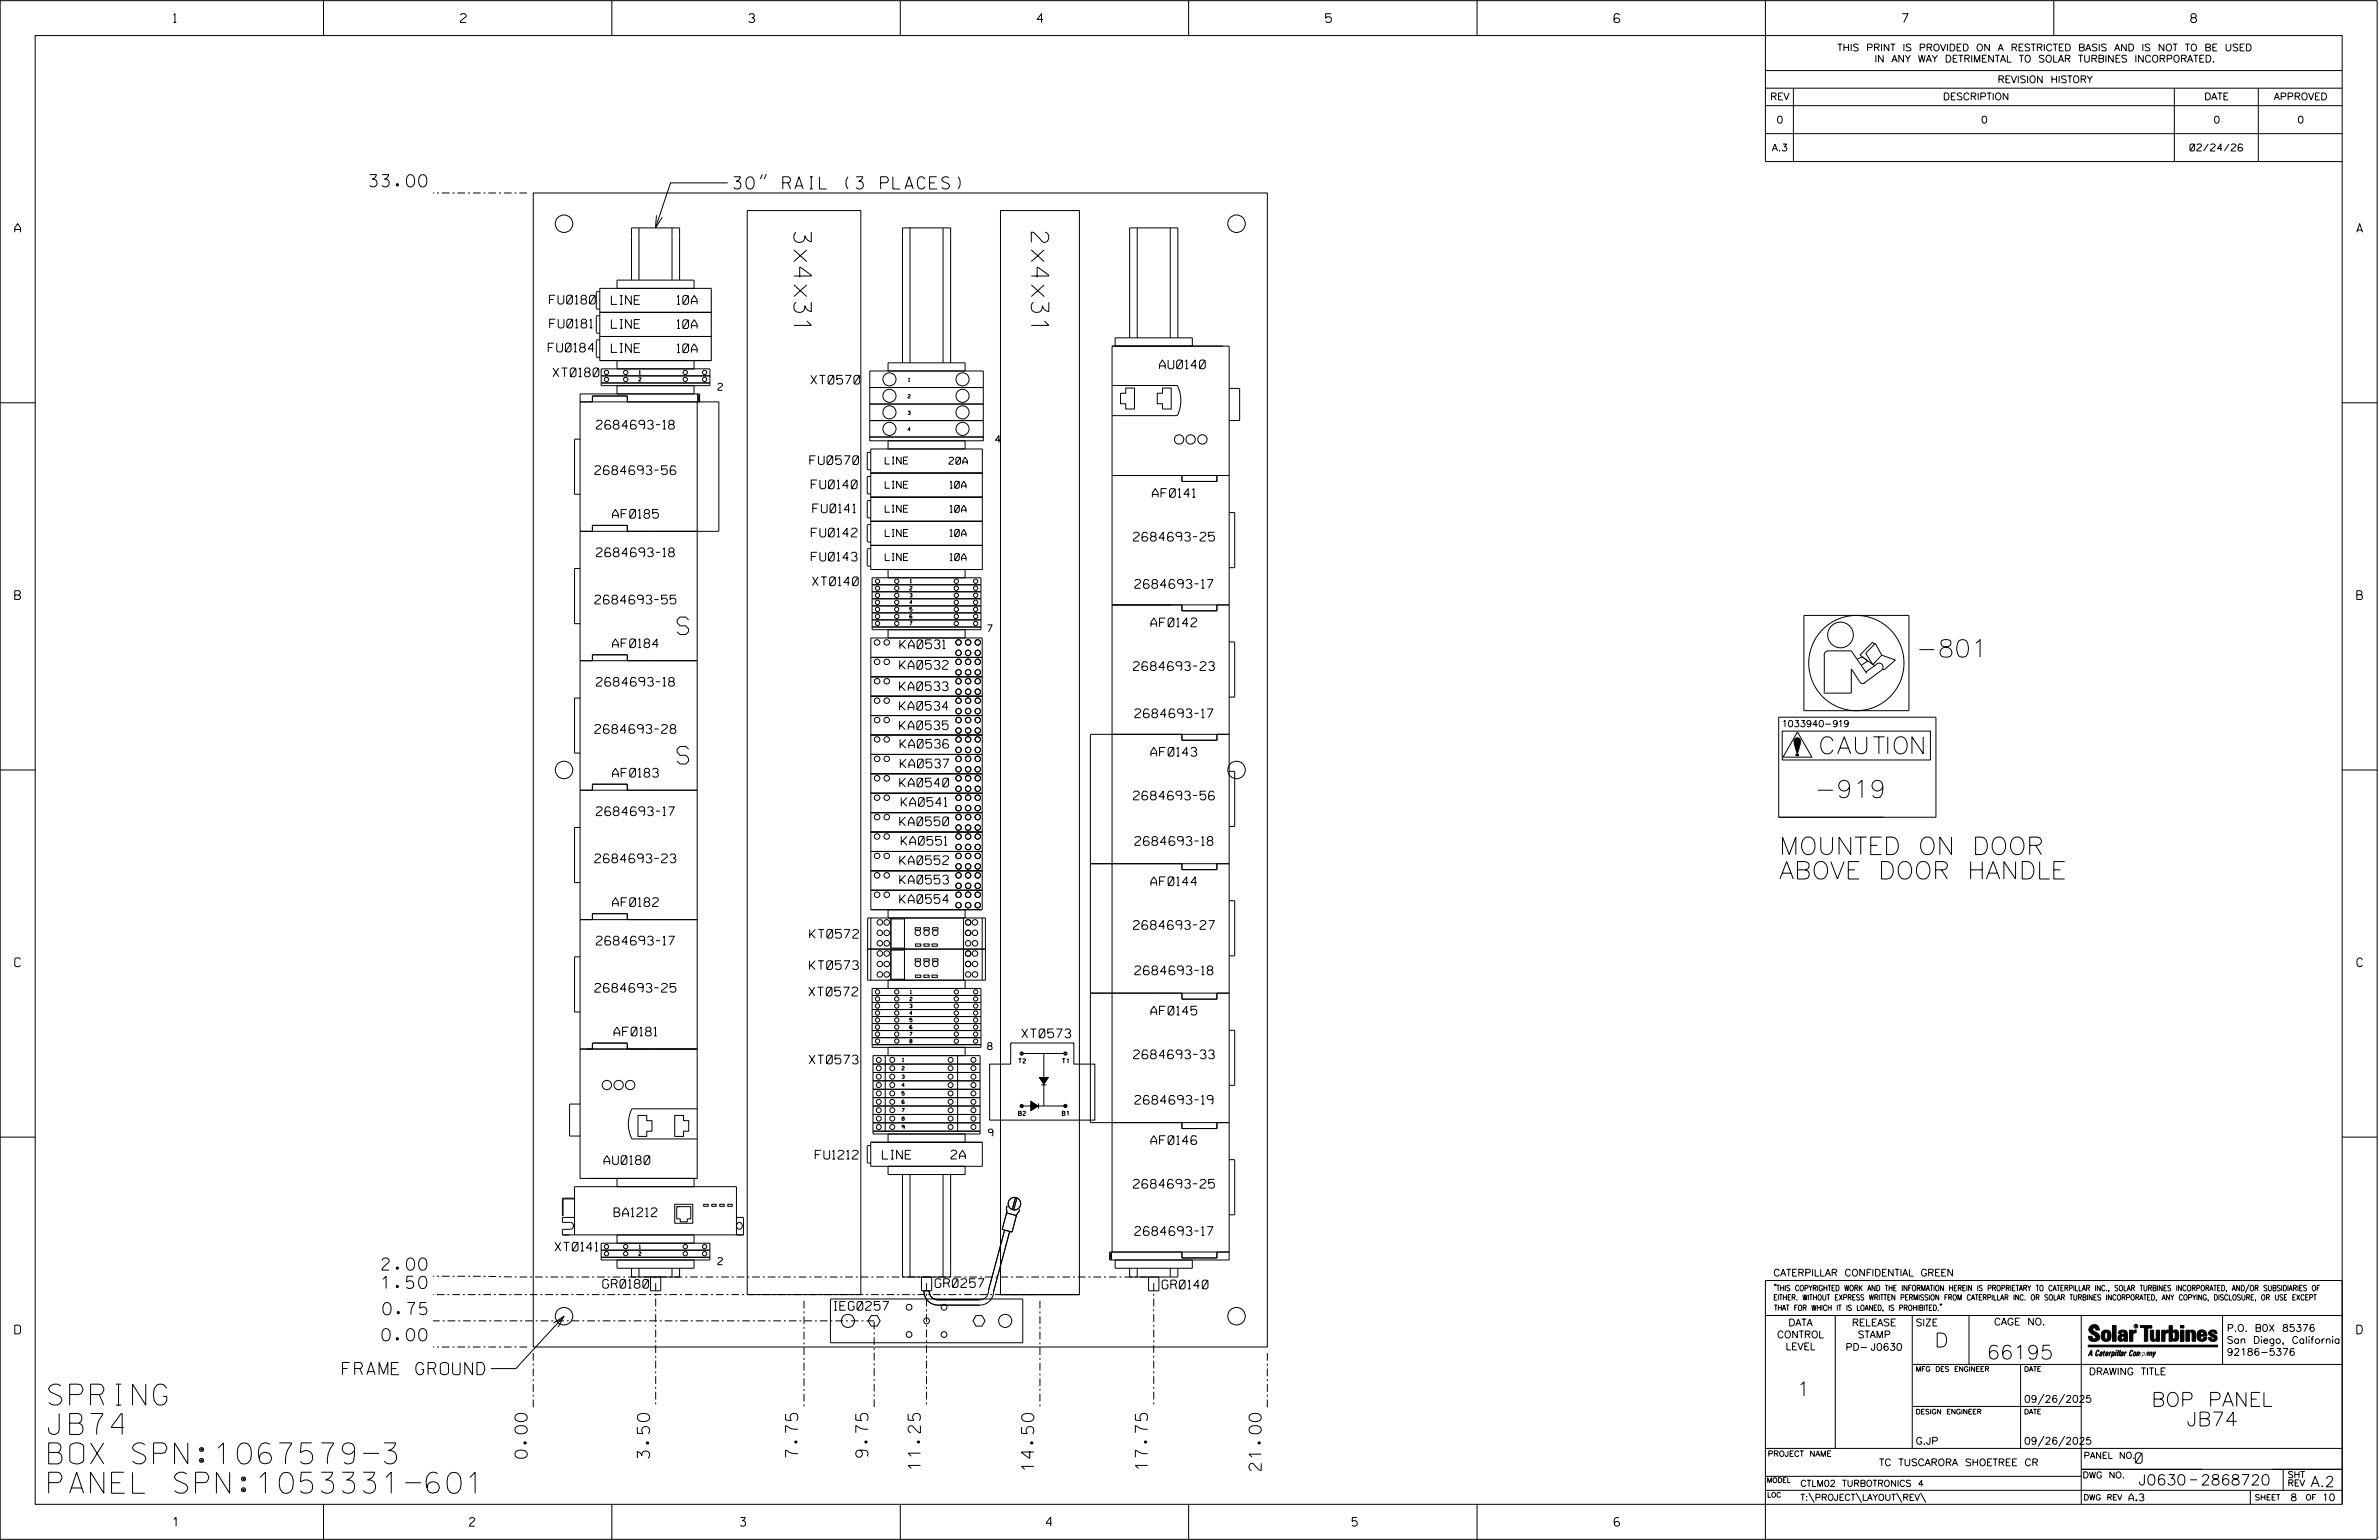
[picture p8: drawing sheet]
<svg xmlns="http://www.w3.org/2000/svg" width="864mm" height="559mm" viewBox="0 0 864 559" stroke-linecap="round" stroke-linejoin="round" font-family="sans-serif">
<defs><g id="words">
<g font-size="7.6">
<text x="17.7" y="509.9">SPRING</text>
<text x="17.7" y="520.5">JB74</text>
<text x="17.7" y="531.2">BOX SPN:1067579-3</text>
<text x="17.7" y="541.8">PANEL SPN:1053331-601</text>
</g>
<g font-size="6.3">
<text x="288.2" y="84.3" transform="rotate(90 288.2 84.3)">3x4x31</text>
<text x="374.4" y="84.3" transform="rotate(90 374.4 84.3)">2x4x31</text>
<text x="249.9" y="223.9" transform="rotate(-180 249.9 223.9)">S</text>
<text x="695.5" y="238.5">-801</text>
<text x="249.9" y="270.9" transform="rotate(-180 249.9 270.9)">S</text>
<text x="658.7" y="289.5">-919</text>
<text x="645.9" y="310.1">MOUNTED ON DOOR</text>
<text x="645.9" y="319">ABOVE DOOR HANDLE</text>
</g>
<text font-size="6.1" x="661" y="273.5">CAUTION</text>
<g font-size="5.1">
<text x="702.3" y="488.8">D</text>
<text x="721.2" y="493.2">66195</text>
<text x="652.2" y="506.5">1</text>
<text x="781" y="510.3">BOP PANEL</text>
<text x="793.8" y="517.4">JB74</text>
</g>
<g font-size="4.4">
<text x="134.2" y="67.8">33.00</text>
<text x="266.4" y="68.6">30&quot; RAIL (3 PLACES)</text>
<text x="138.7" y="460.9">2.00</text>
<text x="138.7" y="467.5">1.50</text>
<text x="139" y="477.1">0.75</text>
<text x="138.7" y="486.5">0.00</text>
<text x="124.3" y="498.8">FRAME GROUND</text>
<text x="191.4" y="529.1" transform="rotate(-90 191.4 529.1)">0.00</text>
<text x="235.8" y="529.1" transform="rotate(-90 235.8 529.1)">3.50</text>
<text x="289.6" y="528.8" transform="rotate(-90 289.6 528.8)">7.75</text>
<text x="315.1" y="528.8" transform="rotate(-90 315.1 528.8)">9.75</text>
<text x="334.1" y="533.2" transform="rotate(-90 334.1 533.2)">11.25</text>
<text x="375.3" y="533.6" transform="rotate(-90 375.3 533.6)">14.50</text>
<text x="416.6" y="533.2" transform="rotate(-90 416.6 533.2)">17.75</text>
<text x="457.8" y="533.6" transform="rotate(-90 457.8 533.6)">21.00</text>
</g>
<g font-size="3.8">
<text x="775.1" y="531">0</text>
<text x="776.3" y="538.9">J0630</text>
<text x="798.8" y="538.9">2868720</text>
<text x="838.8" y="539.5">A.2</text>
</g>
<g font-size="3.2">
<text x="63" y="8.2">1</text>
<text x="167.2" y="8.2">2</text>
<text x="271.8" y="8.2">3</text>
<text x="376.5" y="8.2">4</text>
<text x="481.2" y="8.2">5</text>
<text x="690.6" y="8.2">7</text>
<text x="795.3" y="8.2">8</text>
<text x="5.4" y="84.3">A</text>
<text x="855.5" y="84.3">A</text>
<text x="199.5" y="110.3">FU0180</text>
<text x="221.9" y="110.4">LINE</text>
<text x="245.8" y="110.4">10A</text>
<text x="199.5" y="119">FU0181</text>
<text x="221.9" y="119.1">LINE</text>
<text x="245.8" y="119.2">10A</text>
<text x="199" y="127.7">FU0184</text>
<text x="221.9" y="127.9">LINE</text>
<text x="245.8" y="127.9">10A</text>
<text x="200.7" y="136.7">XT0180</text>
<text x="420.9" y="133.8">AU0140</text>
<text x="294.3" y="139.4">XT0570</text>
<text x="216.5" y="155.7">2684693-18</text>
<text x="215.9" y="172.2">2684693-56</text>
<text x="294" y="168.5">FU0570</text>
<text x="294.5" y="177.3">FU0140</text>
<text x="418.3" y="180.5">AF0141</text>
<text x="222.4" y="188">AF0185</text>
<text x="295.1" y="186.1">FU0141</text>
<text x="294.5" y="194.8">FU0142</text>
<text x="411.4" y="196.3">2684693-25</text>
<text x="216.5" y="202">2684693-18</text>
<text x="294.5" y="203.6">FU0143</text>
<text x="294.9" y="212.5">XT0140</text>
<text x="412" y="213.5">2684693-17</text>
<text x="5.4" y="217.5">B</text>
<text x="215.9" y="219.1">2684693-55</text>
<text x="855.6" y="217.5">B</text>
<text x="417.8" y="227.4">AF0142</text>
<text x="222.4" y="235">AF0184</text>
<text x="326.7" y="235.4">KA0531</text>
<text x="326.6" y="242.9">KA0532</text>
<text x="411.4" y="243.3">2684693-23</text>
<text x="216.5" y="249">2684693-18</text>
<text x="326.6" y="250.6">KA0533</text>
<text x="326.6" y="257.7">KA0534</text>
<text x="412" y="260.4">2684693-17</text>
<text x="215.9" y="266.1">2684693-28</text>
<text x="326.6" y="264.8">KA0535</text>
<text x="326.7" y="271.5">KA0536</text>
<text x="417.8" y="274.4">AF0143</text>
<text x="222.4" y="282">AF0183</text>
<text x="326.8" y="278.6">KA0537</text>
<text x="326.6" y="285.5">KA0540</text>
<text x="327.2" y="292.6">KA0541</text>
<text x="411.4" y="290.2">2684693-56</text>
<text x="216.5" y="295.9">2684693-17</text>
<text x="326.6" y="299.6">KA0550</text>
<text x="327.2" y="306.7">KA0551</text>
<text x="412" y="306.7">2684693-18</text>
<text x="215.9" y="313.1">2684693-23</text>
<text x="326.6" y="313.7">KA0552</text>
<text x="326.6" y="320.8">KA0553</text>
<text x="417.8" y="321.3">AF0144</text>
<text x="222.4" y="328.9">AF0182</text>
<text x="326.6" y="327.8">KA0554</text>
<text x="293.9" y="340.4">KT0572</text>
<text x="411.4" y="337.2">2684693-27</text>
<text x="216.5" y="342.9">2684693-17</text>
<text x="5.4" y="350.8">C</text>
<text x="293.9" y="351.8">KT0573</text>
<text x="412" y="353.7">2684693-18</text>
<text x="855.6" y="350.8">C</text>
<text x="215.9" y="360">2684693-25</text>
<text x="293.7" y="361.4">XT0572</text>
<text x="417.8" y="368.3">AF0145</text>
<text x="222.9" y="375.9">AF0181</text>
<text x="371" y="376.6">XT0573</text>
<text x="293.8" y="386">XT0573</text>
<text x="411.5" y="384.2">2684693-33</text>
<text x="412" y="400.7">2684693-19</text>
<text x="417.8" y="415.3">AF0146</text>
<text x="219.3" y="422.5">AU0180</text>
<text x="296" y="420.6">FU1212</text>
<text x="320.3" y="420.6">LINE</text>
<text x="345.2" y="420.6">2A</text>
<text x="411.4" y="431.1">2684693-25</text>
<text x="222.9" y="441.5">BA1212</text>
<text x="412" y="448.3">2684693-17</text>
<text x="201.5" y="454">XT0141</text>
<text x="218.8" y="467.4">GR0180</text>
<text x="339.5" y="467.2">GR0257</text>
<text x="421.9" y="467.7">GR0140</text>
<text x="302.8" y="475.4">IEG0257</text>
<text x="5.4" y="484">D</text>
<text x="855.6" y="484">D</text>
<text x="62.8" y="553.8">1</text>
<text x="170.4" y="553.8">2</text>
<text x="268.8" y="553.8">3</text>
<text x="379.8" y="553.8">4</text>
<text x="490.8" y="553.8">5</text>
<text x="585.9" y="553.8">6</text>
</g>
<g font-size="2.5">
<text x="666.9" y="18.5">THIS PRINT IS PROVIDED ON A RESTRICTED BASIS AND IS NOT TO BE USED</text>
<text x="680.5" y="22.6">IN ANY WAY DETRIMENTAL TO SOLAR TURBINES INCORPORATED.</text>
<text x="725.1" y="30">REVISION HISTORY</text>
<text x="642.6" y="36.3">REV</text>
<text x="705.3" y="36.3">DESCRIPTION</text>
<text x="800.2" y="36.3">DATE</text>
<text x="825.4" y="36.3">APPROVED</text>
<text x="644.9" y="44.7">0</text>
<text x="719.1" y="44.7">0</text>
<text x="803.5" y="44.7">0</text>
<text x="834" y="44.7">0</text>
<text x="643.2" y="54.8">A.3</text>
<text x="795" y="54.8">02/24/26</text>
<text x="260.6" y="141.6">2</text>
<text x="361.4" y="160.6">4</text>
<text x="321.3" y="168.4">LINE</text>
<text x="344.5" y="168.4">20A</text>
<text x="321.3" y="177.2">LINE</text>
<text x="344.9" y="177.2">10A</text>
<text x="321.3" y="185.9">LINE</text>
<text x="344.9" y="185.9">10A</text>
<text x="321.3" y="194.7">LINE</text>
<text x="344.9" y="194.7">10A</text>
<text x="321.3" y="203.4">LINE</text>
<text x="344.9" y="203.4">10A</text>
<text x="358.5" y="229.3">7</text>
<text x="358.5" y="380.8">8</text>
<text x="358.8" y="412.2">9</text>
<text x="260.6" y="458.9">2</text>
<text x="643.8" y="463">CATERPILLAR CONFIDENTIAL GREEN</text>
<text x="645.1" y="485.5">CONTROL</text>
<text x="649.2" y="481.1">DATA</text>
<text x="672.3" y="481.1">RELEASE</text>
<text x="674.4" y="485.5">STAMP</text>
<text x="695.4" y="481.1">SIZE</text>
<text x="723.8" y="480.8">CAGE NO.</text>
<text x="808.4" y="483.1">P.O. B0X 85376</text>
<text x="648.2" y="489.8">LEVEL</text>
<text x="669.9" y="490">PD- J0630</text>
<text x="808.4" y="487.5">San Diego, California</text>
<text x="808.4" y="491.8">92186-5376</text>
<text x="758.3" y="498.9">DRAWING TITLE</text>
<text x="734.8" y="508.9">09/26/2025</text>
<text x="695.4" y="524.1">G.JP</text>
<text x="734.8" y="524.1">09/26/2025</text>
<text x="682.1" y="531.9">TC TUSCARORA SHOETREE CR</text>
<text x="772.8" y="544.6">A.3</text>
<text x="831.4" y="544.6">8</text>
<text x="842.9" y="544.6">10</text>
</g>
<g font-size="2.3">
<text x="647.4" y="263.7">1033940-919</text>
<text x="756.4" y="529.2">PANEL NO.</text>
<text x="653.5" y="539.4">CTLM02 TURBOTRONICS 4</text>
<text x="756" y="536.3">DWG NO.</text>
<text x="830.4" y="539.3">REV</text>
<text x="830.4" y="536.2">SHT</text>
<text x="653.5" y="544.5">T:\PROJECT\LAYOUT\REV\</text>
</g>
<g font-size="2">
<text x="643.8" y="468.4">&quot;THIS COPYRIGHTED WORK AND THE INFORMATION HEREIN IS PROPRIETARY TO CATERPILLAR INC., SOLAR TURBINES INCORPORATED, AND/OR SUBSIDIARIES OF</text>
<text x="643.8" y="471.8">EITHER. WITHOUT EXPRESS WRITTEN PERMISSION FROM CATERPILLAR INC. OR SOLAR TURBINES INCORPORATED, ANY COPYING, DISCLOSURE, OR USE EXCEPT</text>
<text x="644" y="475.6">THAT FOR WHICH IT IS LOANED, IS PROHIBITED.&quot;</text>
<text x="641.7" y="528.5">PROJECT NAME</text>
<text x="756.3" y="544.3">DWG REV</text>
<text x="818.5" y="544.3">SHEET</text>
<text x="836.9" y="544.3">OF</text>
</g>
<g font-size="1.8">
<text x="695.4" y="497.6">MFG DES ENGINEER</text>
<text x="734.8" y="497.6">DATE</text>
<text x="695.4" y="513.1">DESIGN ENGINEER</text>
<text x="734.8" y="513.1">DATE</text>
<text x="641.3" y="538">MODEL</text>
<text x="641.5" y="543.3">LOC</text>
</g>
<g font-size="1.6">
<text x="369.8" y="385.8">T2</text>
<text x="385.6" y="385.8">T1</text>
<text x="369.8" y="404.8">B2</text>
<text x="385.6" y="404.8">B1</text>
</g>
<g font-size="1.3">
<text x="232.1" y="135.8">1</text>
<text x="231.9" y="138.3">2</text>
<text x="329.8" y="138.4">1</text>
<text x="329.6" y="144.4">2</text>
<text x="329.6" y="150.4">3</text>
<text x="329.6" y="156.4">4</text>
<text x="330.3" y="214.1">2</text>
<text x="330.5" y="211.5">1</text>
<text x="330.3" y="216.6">3</text>
<text x="330.3" y="221.7">5</text>
<text x="330.3" y="219.2">4</text>
<text x="330.3" y="224.3">6</text>
<text x="330.3" y="226.8">7</text>
<text x="330.3" y="365.7">3</text>
<text x="330.3" y="363.1">2</text>
<text x="330.5" y="360.6">1</text>
<text x="330.3" y="368.2">4</text>
<text x="330.3" y="370.8">5</text>
<text x="330.3" y="378.4">8</text>
<text x="327.4" y="388.3">2</text>
<text x="327.6" y="385.2">1</text>
<text x="327.4" y="394.4">4</text>
<text x="327.4" y="391.3">3</text>
<text x="327.4" y="400.4">6</text>
<text x="327.4" y="397.4">5</text>
<text x="327.4" y="406.5">8</text>
<text x="327.4" y="409.6">9</text>
<text x="231.9" y="455.5">2</text>
<text x="232.1" y="453">1</text>
</g>
<text font-size=".9" x="775.1" y="481.7">R</text>
</g></defs>
<g fill="none" stroke="#000" stroke-width=".36">
<path d="M.1 .2h862.8v558.4h-862.8zM12.8 12.9h837.4v533h-837.4zM117.4 .2v12.7M222.1 .2v12.7M326.8 .2v12.7M431.5 .2v12.7M536.2 .2v12.7M587.9 5.5l-.5-.5h-1l-.5 1v1.7l.5 .4h1l.6-.4v-.6l-.6-.5h-1l-.5 .5M640.9 .2v58.4h209.3M745.6 .2v12.7M640.9 25.6h209.3M640.9 32h209.3"/>
<path d="M640.9 38.3h209.3M651 32v26.6M789.3 32v26.6M819.8 32v26.6M640.9 48.5h209.3M193.6 70h266.5v418.8h-266.5zM238.3 78.1l-.4 4.6 2.5-3.9M264.2 66.4h-20.8l-5.5 16.3M271.3 76.4h41.2v393.4h-41.2zM276.8 63.2l-.8 1.8M278.1 63.2l-.7 1.8M363.2 76.4h28.6v393.4h-28.6z"/>
<path d="M232 82.7v18.9M243.9 82.7v18.9M330.3 82.7v49M342.3 82.7v49M412.8 82.7v39.9M424.8 82.7v39.9M217.7 105.8h-1l-.2 .3v5.8l.2 .2h1M217.7 114.6h-1l-.2 .2v5.8l.2 .3h1M217.7 104.6h40.5v26.2h-40.5zM217.7 113.3h40.5M229.2 101.6v-18.9h17.5v18.9M252 104.6v-3h-28v3"/>
<path d="M217.7 123.3h-1l-.2 .3v5.8l.2 .2h1M217.7 122.1h40.5M218.2 133.8h39.5v6.1h-39.5v-3.5h39.5M218.2 139h39.5M224 130.8v3M224 139.9v3M252 130.8v3M252 139.9v3M315.7 134.6h41.2v24h-41.2zM327.6 131.7v-49h17.5v49M350.3 134.6v-2.9h-27.9v2.9M403.7 139.9h23.7a12.4 12.4 0 0 1 0 10.9h-23.7"/>
<path d="M410.1 122.6v-39.9h17.5v39.9M432.8 125.6v-3h-28v3M.1 146.2h12.7M210.6 145.8h50.3v47h-50.3M210.6 159.3h-2v20.1h2M215.1 145.8v-2.1h12.6v2.1M253.3 142.9v2.9l.7-2.9v2.9zM254 142.9h-43.4v284.7h42.5v-281.8M315.7 158.6h41.2v1.3h-41.2zM315.7 140.6h41.2M315.7 146.6h41.2M315.7 152.6h41.2"/>
<path d="M408.7 140.8h3.1v7.6h-3.1v-1.9h-1.9v-3.8h1.9zM422 140.8h3.2v7.6h-3.2v-1.9h-1.9v-3.8h1.9zM446.2 140.9h3.8v11.7h-3.8M850.2 146.2h12.7M316.1 171.7h40.5M316.1 164.1h-1l-.3 .3v5.8l.3 .3h1M316.1 172.9h-1l-.3 .2v5.8l.3 .3h1M316.1 162.9h40.5v43.8h-40.5zM350.3 162.9v-3h-27.9v3M403.7 172.5h42.5M429 172.5v2.2h12.7v-2.2M215.1 192.8v-2.2h12.6v2.2"/>
<path d="M316.1 180.4h40.5M316.1 189.2h40.5M316.1 197.9h40.5M316.1 181.6h-1l-.3 .3v5.8l.3 .2h1M316.1 190.4h-1l-.3 .2v5.8l.3 .3h1M316.1 199.1h-1l-.3 .3v5.8l.3 .2h1M446.2 186h2v20h-2M210.6 206.3h-2v20h2M316.6 209.7h39.5v18.8h-39.5zM316.6 214.7h39.5M316.6 212.2h39.5M316.6 217.3h39.5"/>
<path d="M316.6 219.9h39.5M322.4 206.7v3M350.3 206.7v3M403.7 219.5h42.5M429 219.5v2.2h12.7v-2.2M210.6 239.7h42.5M215.1 239.7v-2.1h12.6v2.1M316.1 231.5h40.5v98.6h-40.5zM316.1 238.5h40.5M316.6 227.5h39.5M316.6 222.4h39.5M316.6 224.9h39.5"/>
<path d="M322.4 228.5v3M350.3 228.5v3M446.2 232.9h2v20h-2M654.8 223.3h38.2v34.6h-38.2zM663.7 236.2h8.3l5.7 8.1M663.8 236.2a1.49 1.49 0 0 0-1.6 1.8v13.2M676 238.4l-1.7 .7M678 239.9l-2.3 1.4M680.5 233.8l-.7-.8-4.6 4.7 4.7 3.5M683.1 237.7l-3.2 3.5M683.1 237.7l5 1.8-4.1 3.5-.6-.2M683.1 237.7l-2.3-4.2-3.5 3.5 2.6 4.2"/>
<path d="M210.6 253.3h-2v20h2M316.1 245.6h40.5M316.1 252.6h40.5M316.1 259.6h40.5M676.9 247.7a1.12 1.12 0 0 1-1.8-.4l-3.1-4.6v8.8h-10.1M679.9 241.2l.8 .3M683 243.2a1.45 1.45 0 0 0 .1-2.2 1.45 1.45 0 0 0-2.2 .3l-3.6 2.5M683 243.2l-6.3 4.7M.1 279.4h12.7M316.1 266.7h40.5M316.1 273.8h40.5M429 266.5v2.1h12.7v-2.1"/>
<path d="M446.2 266.5h-50.4v140.9h50.4M446.2 279.9h2v20h-2M645.7 260.2h57.1v36.3h-57.1zM647 265.3h53.8v10.5h-53.8zM651.3 269.6l1 3.6h.3l1-3.6M652 273.8v.1M652.1 273.7l.1 .1M652.1 273.8l.1 .2M652.1 274l.2 .1M652.2 274.2l.5-.5-.4 .5M652.2 273.7l.1 .2M652.3 273.9l.1 .1"/>
<path d="M652.3 273.7l-.3 .2 .3 .3M652.3 274l.2 .2M652.4 273.8l.1 .1M652.4 274.2h.1M652.4 273.9l.2 .2M652.5 273.7l-.5 .3M652.5 265.6l5.3 9.1h-10.6zM652.6 273.6h.1M652.6 273.6l-.6 .5M652.6 274l.1 .1M652.6 274.1l.1 .1M652.6 273.6l-.5 .6"/>
<path d="M652.6 273.7l.3 .3M652.7 274l-.2-.4-.5 .5M652.7 273.7h.1M652.7 274l.1 .1M652.8 273.8l-.4 .4M652.9 273.9l-.3 .3-.1-.1M652.9 274l-.4 .2M653.4 269.2l-1.7 1.1M850.2 279.4h12.7M210.6 286.7h42.5M215.1 286.7v-2.1h12.6v2.1M316.1 280.8h40.5"/>
<path d="M316.1 287.8h40.5M316.1 294.9h40.5M210.6 300.2h-2v20.1h2M316.1 301.9h40.5M316.1 309h40.5M316.1 316h40.5M395.8 313.4h50.4M429 313.4v2.2h12.7v-2.2M210.6 333.7h42.5M215.1 333.7v-2.2h12.6v2.2M315 333.1h42.7v22.6h-42.7zM316.1 333.1v22.6"/>
<path d="M316.1 323h40.5M322.4 330.1v3M323.4 333.1v22.6M328.3 333.1v22.6M328.4 333.1v.3h-5v10.6h5v.7h-5v10.6h5v.4M332.2 336.6h2v.9h-2zM335.4 336.6h1.9v.9h-1.9zM338.5 336.6h2v.9h-2zM349.7 333.1v22.6M350.3 330.1v3M356.6 333.1v22.6M446.2 326.8h2v20.1h-2"/>
<path d="M210.6 347.2h-2v20h2M315 344.4h42.7M316.6 358.7h39.5v21.3h-39.5zM322.4 355.7v3M332.2 347.9h2v.9h-2zM332.3 342.5h2v.9h-2zM332.3 353.8h2v.8h-2zM335.4 342.5h1.9v.9h-1.9zM335.4 353.8h1.9v.8h-1.9zM335.4 347.9h1.9v.9h-1.9zM338.3 342.5h2v.9h-2zM338.3 353.8h2v.8h-2z"/>
<path d="M338.5 347.9h2v.9h-2zM350.3 355.7v3M316.6 379.1h39.5M316.6 376.5h39.5M316.6 373.9h39.5M316.6 371.4h39.5M316.6 366.3h39.5M316.6 363.7h39.5M316.6 361.2h39.5M316.6 368.9h39.5M330.3 374.6h.8l-.7 1.2M331 372.3l-.6-.3-.1 .5v.6l.6 .2 .2-.2-.2-.4-.6 .2"/>
<path d="M366.9 378.5h22.9v7.6h7.6v20.3h-38.2v-20.3h7.7zM395.8 360.4h50.4M429 360.4v2.1h12.7v-2.1M446.2 373.8h2v20h-2M210.6 380.6h42.5M215.1 380.6v-2.1h12.6v2.1M316.9 383h38.9v28.5h-38.9zM316.9 398.3h38.9M316.9 392.2h38.9M316.9 395.3h38.9M316.9 386.1h38.9M316.9 389.1h38.9"/>
<path d="M321.3 383v27.5M322.4 380v3M347.6 383v27.5M350.3 380v3M371.3 382.3h15.1M378 393.7h1.9M378.9 382.3v19M.1 412.6h12.7M210.6 400.6h-3.8v11.6h3.8M231.6 404.7h3.2v1.9h1.9v3.9h-1.9v1.9h-3.2zM244.9 404.7h3.2v1.9h1.9v3.9h-1.9v1.9h-3.2zM253.1 402.3h-23.7a12.4 12.4 0 0 0 0 11h23.7"/>
<path d="M316.1 415.7h-1l-.3 .2v5.8l.3 .3h1M316.1 414.5h40.5v8.7h-40.5zM316.9 410.5h38.9M316.9 407.4h38.9M316.9 404.4h38.9M316.9 401.3h38.9M322.4 411.5v3M327.4 402.2h.9l-.7 1.3M350.3 411.5v3M371.3 401.3h15.1M377 400.4v1.9M429 407.4v2.1h12.7v-2.1"/>
<path d="M850.2 412.6h12.7M208.6 434.8h-4.4v6.3h.2v-6.1h4.2M224 427.6v3M244.9 437h6.6v6.9h-6.6zM245.7 437.8h5.1v4.5h-1.3v1.1h-2.6v-1.1h-1.2v-4.5h1.3M252 427.6v3M255.4 437h1.7v.7h-1.7zM258.4 437h1.6v.7h-1.6zM261.3 437h1.6v.7h-1.6zM264.2 437h1.6v.7h-1.6zM322.4 423.2v3h27.9v-3M327.6 426.2v37.2h17.5v-37.2"/>
<path d="M330.3 426.2v37.2M342.3 426.2v37.2M365.6 437.5l-.3 1.1v1.8M368.6 434.5l-1.1 4.4M369.1 434.7l-1.1 4.3M370.1 438.7l-.2 1.1-.6 .5-.4 1M446.2 420.8h2v20h-2M208.6 441.7h-4.4v1.8h2.9a1.27 1.27 0 0 1 1.1 1.3 1.27 1.27 0 0 1-1.1 1.3h-2.9v2h65.7v-6.4h-2.6M208.6 448.1v-17.5h58.7v17.5M218.2 451.1h39.5v6.1h-39.5v-3.6h39.5M218.2 456.2h39.5M224 457.2v3h28v-3"/>
<path d="M224 448.1v3M252 448.1v3M267.8 443.8a1.14 1.14 0 0 1 1.7 1 1.14 1.14 0 0 1-1.7 1l-.4-1zM364.7 446.3l-5.8 21.7a3.3 3.3 0 0 1-3.3 3.7h-15.1a3.1 3.1 0 0 1-3.2-3.3M365.4 440.1l3.6 1-1.6 6-3.6-1zM366.5 446.8l-5.8 21.7a5.1 5.1 0 0 1-5.1 5.1h-15.1a5.1 5.1 0 0 1-5.1-5.2M402.8 454.3v2.9M402.8 454.3h43.4M402.8 454.3l.7 2.9v-2.9l-.7 2.9M403.7 454.3v-328.7h42.5v331.6h-43.4M404.8 457.2v3h28v-3M429 454.3v2.2h12.7v-2.2"/>
<path d="M204.8 477.6l-17.5 19h-9.1M229.2 460.2v3.2h17.5v-3.2M232 460.2v3.2M236.1 463.4v5h3.8v-5M243.9 460.2v3.2M301.4 471.3h69.9v15.9h-69.9zM316.2 477.4h2.2l1.1 1.9-1.1 1.9h-2.2l-1.1-1.9zM334.5 463.4v5h3.7v-5M354.3 477.4h2.2l1.1 1.9-1.1 1.9h-2.2l-1.1-1.9zM363.3 469.8h28.5zM410.1 460.2v3.2h17.5v-3.2M412.8 460.2v3.2"/>
<path d="M416.9 463.4v5h3.8v-5M424.8 460.2v3.2M640.9 477.3h209.3M644.2 466.1l-.1 .4M644.7 466.1l-.2 .4M666.2 477.3v48.3M694.2 477.3v48.3M704.4 473.3l-.1 .4M704.8 473.3l-.1 .4M714.8 477.3v17.8M755.5 477.3v68.6M806.8 477.3v17.8"/>
<path d="M816.5 466l-1.4 3.1M850.2 464.6h-209.3v94M850.2 464.8v81.1M200.9 480.1l3.9-2.5-2.2 4M694.2 495.1h156M733.5 495.1v30.5M758.6 481.4a2.02 2.02 0 0 1 3.1-.1l.5 1.3h-1.3l-.2-.6-.4-.2-.6 .1-.1 .4 .4 .7a2.46 2.46 0 0 1 2.2 2.9 2.83 2.83 0 0 1-3.8 .3l-.3-1.3h1.3l.2 .7 .6 .3 .5-.2 .2-.5-.4-.6-1.9-1.2-.4-.9zM759.2 491.3h-.7l.7-1.2v1.9h.2l-.1-2.1-1.3 2.1 .5-.5h.7M761.3 490l.3-.2 .4 .3-.1 .3-.3-.4-.4 .3-.3 1.6h.4l.4-.5-.3 .6-.4 .1-.3-.4zM762.6 490.6l.5-.1-.1 1.4h-.9a.74 .74 0 0 1 .9-.8l-.3 .7-.5 .1 .2-.5 .6-.2v-.5l-.7 .2zM763 483.2a2.17 2.17 0 0 1 3.1 0l.3 1.4-.3 1.5a2.17 2.17 0 0 1-3.1 0l-.3-1.5zM763.6 490.5l.4-.4 .2 .6h-.3l-.3 .9 .2 .4-.3-.1z"/>
<path d="M764.1 483.7l.5-.4 .4 .3v2.2l-.4 .2-.5-.2zM764.6 491.1l.6 .2v-.7l-.4-.1-.4 .6-.1 .8h.6M764.6 491.1l-.1 .8h.4M764.6 482.6v.8M764.8 490.7l.4 .1v.3h-.6zM765 491.5l-.1 .4zM766 490.5l-.5 1.5zM766 490.8l.4-.3-.4 .4M766.9 481h1.3v5.7h-1.3zM767 490.8l.5 .1-.3 .8-.4 .2zM767.3 490.5h-.5l-.5 2M767.3 490.5a.8 .8 0 0 1 .2 1 .8 .8 0 0 1-.9 .4l-.1 .6"/>
<path d="M767.3 490.5l-.1 .2M768.1 490.5l-.4 1.5zM768.2 489.9h.3l-.1 .2h-.2zM769 489.9l-.5 2.1zM769.7 489.9l-.6 2.1zM770.1 491.4l.5-.3-.5 .8zM770.4 491.9h.1M770.6 491.1l.1-.4-.7 .2 .1-.3 .6-.1 .2 .3-.5 1.1M770.6 491.1a.74 .74 0 0 0-.8 .8h.6M771 484.8h-.7l-.3 .6 .4 .7 .5-.3 .1-2.4h-.8l-.1 .4h-1.2a1.71 1.71 0 0 1 1.8-1.3 1.71 1.71 0 0 1 1.6 1.4v2.8h-1.1l-.1-.6M771 484.2l-1.5 .1a1.41 1.41 0 0 0 0 2.4l.5 .1 1.1-.7M771.2 486.1h-.1"/>
<path d="M771.4 490.5l.1 .3 .4-.3-.9 1.5zM771.5 490.8h.1M773 482.7h1.2v.5l.5-.5 .7-.1v1h-.6l-.5 .4-.1 2.7h-1.2zM773.3 490.3l.6-.4 .4 .2-.1 .4-.3-.4a1.28 1.28 0 0 0-.5 1.8l.6-.4-.1 .4-.8 .1zM774.7 490.8l.5-.3a.88 .88 0 0 1 .2 .9 .88 .88 0 0 1-.7 .7l-.2-.2zM774.8 490.9h.5l-.3 1h-.3l-.2-.2zM775.2 490.5l-.1 .2M776.8 481h4.3v.9h-1.5v4.8h-1.3M776.8 490.6l-.8 .2v-.3l-.4 1.5 .8-1.3v1.3l.3-1.2M779.3 491.1h.4M779.6 490.5h.3l-.3 1.4M779.6 490.7h.2l-.1 .4"/>
<path d="M779.7 491.1l-.1 .4M779.7 491.1l-.4 .2M780.1 492l.4-1.5 .1 .3 .3-.3 .3 .2-.3 1.3v-1.3l-.7 1.3M780.6 482.7h1.2v2.7l.1 .4 .4 .3 .4-.7v-2.7h1.2l.1 4h-1.3v-.5l-1.1 .6-.7-.3-.3-.7zM781.6 492.5l1-2-.8 1.3-.2-1.3-.2 2M784.7 482.7h1.2v.5l.5-.5 .7-.1v1h-.5l-.6 .4-.1 2.7h-1.2zM787.4 481h1.2v2a1.4 1.4 0 0 1 2.2 .2l.1 1.4-.4 1.9-1.5 .1-.4-.5v-1l.5 .9 .5-.3v-2.1l-.5-.4-.5 .7v2.8h-1.2zM791.5 482.7h1.3v4h-1.3zM791.5 481h1.3v.9h-1.3zM793.5 482.7h1.3v.4l.7-.5 1.1 .2 .4 .6v3.3h-1.2l-.3-3.4-.7 .2v3.2h-1.3zM794.8 483.1h.1M797.7 483.2a1.92 1.92 0 0 1 2.4-.5 1.92 1.92 0 0 1 1 2.1h-2.3v.8l.6 .5 .5-.3v-.5h1.2a1.83 1.83 0 0 1-2.1 1.4 1.83 1.83 0 0 1-1.5-2.1z"/>
<path d="M798.8 484.2v.6M799.1 483.4h.6l.2 .8h-1.1zM804.6 482.9a1.84 1.84 0 0 0-2.9 .8 3.3 3.3 0 0 0 2.2 1.9l-.5 .5-.4-.3-.1-.4h-1.2l.1 .6a1.92 1.92 0 0 0 2.9 .4M804.9 483.8h-1.2l-.2-.6-.5 .1-.1 .3 .1 .3 1.8 .9M805.1 488.1h-47.1v.6h47.1M694.2 510.3h61.3M742 505.8l-2.2 3.9M749.5 505.8l-2.2 3.9M640.9 525.6h209.2M640.9 535.7h114.6M742 521.1l-2.2 3.8M749.5 521.1l-2.2 3.8"/>
<path d="M755.5 533.2h94.7M795 537h2.6M828.8 533.2v7.6M117.4 545.9v12.7M222.1 545.9v12.7M326.8 545.9v12.7M431.5 545.9v12.7M536.2 545.9v12.7M640.9 540.8h209.3M656.6 541.7l2 3.5M673.8 541.7l1.9 3.5M688.4 541.7l2 3.5"/>
<path d="M697.2 541.7l1.9 3.5M816.9 541v4.9M863.5 558h.1"/>
<circle cx="204.7" cy="81.2" r="3.2"/>
<circle cx="448.9" cy="81.2" r="3.2"/>
<circle cx="220.1" cy="137.7" r=".8"/>
<circle cx="220.1" cy="135.1" r=".8"/>
<circle cx="227.1" cy="137.7" r=".79"/>
<circle cx="227.1" cy="135.1" r=".79"/>
<circle cx="248.8" cy="135.1" r=".79"/>
<circle cx="248.8" cy="137.7" r=".79"/>
<circle cx="255.8" cy="137.7" r=".8"/>
<circle cx="255.8" cy="135.1" r=".8"/>
<circle cx="322.9" cy="137.7" r="2.38"/>
<circle cx="349.4" cy="137.7" r="2.37"/>
<circle cx="322.9" cy="155.6" r="2.38"/>
<circle cx="322.9" cy="149.6" r="2.38"/>
<circle cx="322.9" cy="143.6" r="2.38"/>
<circle cx="349.4" cy="155.6" r="2.38"/>
<circle cx="349.4" cy="149.6" r="2.38"/>
<circle cx="349.4" cy="143.6" r="2.38"/>
<circle cx="428" cy="159.5" r="1.69"/>
<circle cx="432.2" cy="159.5" r="1.69"/>
<circle cx="436.5" cy="159.5" r="1.69"/>
<circle cx="318.5" cy="213.4" r=".8"/>
<circle cx="318.5" cy="210.9" r=".8"/>
<circle cx="318.5" cy="218.6" r=".8"/>
<circle cx="318.5" cy="216" r=".79"/>
<circle cx="325.5" cy="213.5" r=".79"/>
<circle cx="325.5" cy="218.6" r=".79"/>
<circle cx="325.5" cy="210.9" r=".79"/>
<circle cx="325.5" cy="216" r=".79"/>
<circle cx="347.2" cy="213.5" r=".79"/>
<circle cx="347.2" cy="210.9" r=".79"/>
<circle cx="347.2" cy="218.6" r=".79"/>
<circle cx="347.2" cy="216" r=".79"/>
<circle cx="354.2" cy="213.4" r=".8"/>
<circle cx="354.2" cy="210.9" r=".8"/>
<circle cx="354.2" cy="218.6" r=".8"/>
<circle cx="354.2" cy="216" r=".79"/>
<circle cx="318.4" cy="233.1" r="1"/>
<circle cx="318.5" cy="221.1" r=".8"/>
<circle cx="318.5" cy="226.2" r=".8"/>
<circle cx="318.5" cy="223.6" r=".8"/>
<circle cx="321.9" cy="233.1" r="1"/>
<circle cx="325.5" cy="221.1" r=".79"/>
<circle cx="325.5" cy="226.2" r=".79"/>
<circle cx="325.5" cy="223.6" r=".79"/>
<circle cx="347.2" cy="221.1" r=".79"/>
<circle cx="347.2" cy="226.2" r=".79"/>
<circle cx="347.2" cy="223.6" r=".79"/>
<circle cx="347.9" cy="236.9" r="1"/>
<circle cx="347.9" cy="233.1" r=".99"/>
<circle cx="351.4" cy="236.9" r="1"/>
<circle cx="351.4" cy="233.1" r=".99"/>
<circle cx="354.2" cy="221.1" r=".8"/>
<circle cx="354.2" cy="226.2" r=".8"/>
<circle cx="354.2" cy="223.6" r=".8"/>
<circle cx="354.9" cy="236.9" r="1"/>
<circle cx="354.9" cy="233.1" r=".99"/>
<circle cx="668.1" cy="230.4" r="4.7"/>
<circle cx="318.4" cy="240.2" r="1"/>
<circle cx="318.4" cy="254.2" r="1"/>
<circle cx="318.4" cy="247.2" r=".99"/>
<circle cx="321.9" cy="240.2" r="1"/>
<circle cx="321.9" cy="254.2" r="1"/>
<circle cx="321.9" cy="247.2" r=".99"/>
<circle cx="347.9" cy="251" r="1"/>
<circle cx="347.9" cy="240.2" r="1"/>
<circle cx="347.9" cy="258" r="1"/>
<circle cx="347.9" cy="254.2" r=".99"/>
<circle cx="347.9" cy="247.2" r=".99"/>
<circle cx="347.9" cy="243.9" r=".99"/>
<circle cx="351.4" cy="240.2" r="1"/>
<circle cx="351.4" cy="251" r="1"/>
<circle cx="351.4" cy="258" r="1"/>
<circle cx="351.4" cy="254.2" r=".99"/>
<circle cx="351.4" cy="247.2" r=".99"/>
<circle cx="351.4" cy="243.9" r=".99"/>
<circle cx="354.9" cy="251" r="1"/>
<circle cx="354.9" cy="240.2" r="1"/>
<circle cx="354.9" cy="258" r="1"/>
<circle cx="354.9" cy="254.2" r=".99"/>
<circle cx="354.9" cy="243.9" r=".99"/>
<circle cx="354.9" cy="247.2" r=".99"/>
<circle cx="673.9" cy="240.6" r="17.3"/>
<circle cx="204.7" cy="279.4" r="3.2"/>
<circle cx="318.4" cy="275.4" r="1"/>
<circle cx="318.4" cy="261.3" r="1.01"/>
<circle cx="318.4" cy="268.3" r="1"/>
<circle cx="321.9" cy="275.4" r="1"/>
<circle cx="321.9" cy="261.3" r="1.01"/>
<circle cx="321.9" cy="268.3" r="1"/>
<circle cx="347.9" cy="272.1" r="1"/>
<circle cx="347.9" cy="275.4" r="1"/>
<circle cx="347.9" cy="261.3" r="1"/>
<circle cx="347.9" cy="265.1" r=".99"/>
<circle cx="347.9" cy="268.3" r=".99"/>
<circle cx="347.9" cy="279.2" r=".99"/>
<circle cx="351.4" cy="275.4" r="1"/>
<circle cx="351.4" cy="272.1" r="1"/>
<circle cx="351.4" cy="261.3" r="1"/>
<circle cx="351.4" cy="268.3" r=".99"/>
<circle cx="351.4" cy="265.1" r=".99"/>
<circle cx="351.4" cy="279.2" r=".99"/>
<circle cx="354.9" cy="272.1" r="1"/>
<circle cx="354.9" cy="275.4" r="1"/>
<circle cx="354.9" cy="261.3" r="1"/>
<circle cx="354.9" cy="265.1" r=".99"/>
<circle cx="354.9" cy="268.3" r=".99"/>
<circle cx="354.9" cy="279.2" r=".99"/>
<circle cx="448.9" cy="279.4" r="3.2"/>
<circle cx="652.5" cy="273.9" r=".42"/>
<circle cx="318.4" cy="296.5" r="1"/>
<circle cx="318.4" cy="282.4" r="1.01"/>
<circle cx="318.4" cy="289.4" r="1"/>
<circle cx="321.9" cy="296.5" r="1"/>
<circle cx="321.9" cy="282.4" r="1.01"/>
<circle cx="321.9" cy="289.4" r="1"/>
<circle cx="347.9" cy="296.5" r="1"/>
<circle cx="347.9" cy="293.3" r="1"/>
<circle cx="347.9" cy="282.4" r="1"/>
<circle cx="347.9" cy="289.4" r=".99"/>
<circle cx="347.9" cy="286.2" r=".99"/>
<circle cx="351.4" cy="296.5" r="1"/>
<circle cx="351.4" cy="282.4" r="1"/>
<circle cx="351.4" cy="293.3" r="1"/>
<circle cx="351.4" cy="289.4" r=".99"/>
<circle cx="351.4" cy="286.2" r=".99"/>
<circle cx="354.9" cy="296.5" r="1"/>
<circle cx="354.9" cy="293.3" r="1"/>
<circle cx="354.9" cy="282.4" r="1"/>
<circle cx="354.9" cy="286.2" r=".99"/>
<circle cx="354.9" cy="289.5" r=".99"/>
<circle cx="318.4" cy="317.6" r="1.01"/>
<circle cx="318.4" cy="310.6" r="1"/>
<circle cx="318.4" cy="303.5" r=".99"/>
<circle cx="321.9" cy="317.6" r="1.01"/>
<circle cx="321.9" cy="310.6" r="1"/>
<circle cx="321.9" cy="303.5" r=".99"/>
<circle cx="347.9" cy="317.6" r="1"/>
<circle cx="347.9" cy="314.4" r="1"/>
<circle cx="347.9" cy="307.3" r=".99"/>
<circle cx="347.9" cy="310.6" r=".99"/>
<circle cx="347.9" cy="300.3" r=".99"/>
<circle cx="347.9" cy="303.5" r=".99"/>
<circle cx="351.4" cy="314.4" r="1"/>
<circle cx="351.4" cy="317.6" r="1"/>
<circle cx="351.4" cy="310.6" r=".99"/>
<circle cx="351.4" cy="307.3" r=".99"/>
<circle cx="351.4" cy="300.3" r=".99"/>
<circle cx="351.4" cy="303.5" r=".99"/>
<circle cx="354.9" cy="317.6" r="1"/>
<circle cx="354.9" cy="314.4" r="1"/>
<circle cx="354.9" cy="307.3" r=".99"/>
<circle cx="354.9" cy="310.6" r=".99"/>
<circle cx="354.9" cy="303.5" r=".99"/>
<circle cx="354.9" cy="300.3" r=".99"/>
<circle cx="318.4" cy="324.7" r="1"/>
<circle cx="319.4" cy="334.7" r="1"/>
<circle cx="319.4" cy="338.5" r=".99"/>
<circle cx="321.9" cy="334.7" r="1"/>
<circle cx="321.9" cy="324.7" r="1"/>
<circle cx="321.9" cy="338.5" r=".99"/>
<circle cx="333.2" cy="338.5" r=".98"/>
<circle cx="336.3" cy="338.5" r=".98"/>
<circle cx="339.5" cy="338.5" r=".99"/>
<circle cx="347.9" cy="328.5" r="1"/>
<circle cx="347.9" cy="324.7" r=".99"/>
<circle cx="347.9" cy="321.4" r=".99"/>
<circle cx="351.4" cy="334.7" r="1"/>
<circle cx="351.4" cy="328.5" r="1"/>
<circle cx="351.4" cy="321.4" r=".99"/>
<circle cx="351.4" cy="324.7" r=".99"/>
<circle cx="351.4" cy="338.5" r=".99"/>
<circle cx="353.9" cy="334.7" r="1"/>
<circle cx="353.9" cy="338.5" r=".99"/>
<circle cx="354.9" cy="328.5" r="1"/>
<circle cx="354.9" cy="321.4" r=".99"/>
<circle cx="354.9" cy="324.7" r=".99"/>
<circle cx="318.5" cy="359.9" r=".8"/>
<circle cx="319.4" cy="342.3" r="1"/>
<circle cx="319.4" cy="346" r="1"/>
<circle cx="319.4" cy="353.6" r="1"/>
<circle cx="319.4" cy="349.8" r=".99"/>
<circle cx="321.9" cy="346" r="1"/>
<circle cx="321.9" cy="342.3" r="1"/>
<circle cx="321.9" cy="353.6" r="1"/>
<circle cx="321.9" cy="349.8" r=".99"/>
<circle cx="325.5" cy="359.9" r=".79"/>
<circle cx="333.2" cy="349.8" r=".98"/>
<circle cx="336.3" cy="349.8" r=".98"/>
<circle cx="339.5" cy="349.8" r=".99"/>
<circle cx="347.2" cy="359.9" r=".79"/>
<circle cx="351.4" cy="342.3" r="1"/>
<circle cx="351.4" cy="346" r="1"/>
<circle cx="351.4" cy="353.6" r=".99"/>
<circle cx="351.4" cy="349.8" r=".99"/>
<circle cx="353.9" cy="346" r="1"/>
<circle cx="353.9" cy="342.3" r="1"/>
<circle cx="353.9" cy="353.6" r="1"/>
<circle cx="353.9" cy="349.8" r=".99"/>
<circle cx="354.2" cy="359.9" r=".8"/>
<circle cx="318.5" cy="367.6" r=".8"/>
<circle cx="318.5" cy="377.8" r=".8"/>
<circle cx="318.5" cy="370.1" r=".8"/>
<circle cx="318.5" cy="365" r=".8"/>
<circle cx="318.5" cy="372.7" r=".8"/>
<circle cx="318.5" cy="375.2" r=".8"/>
<circle cx="318.5" cy="362.5" r=".8"/>
<circle cx="325.5" cy="370.1" r=".79"/>
<circle cx="325.5" cy="377.8" r=".79"/>
<circle cx="325.5" cy="367.6" r=".79"/>
<circle cx="325.5" cy="365" r=".79"/>
<circle cx="325.5" cy="372.7" r=".79"/>
<circle cx="325.5" cy="375.2" r=".79"/>
<circle cx="325.5" cy="362.5" r=".79"/>
<circle cx="347.2" cy="367.6" r=".79"/>
<circle cx="347.2" cy="370.1" r=".79"/>
<circle cx="347.2" cy="377.8" r=".79"/>
<circle cx="347.2" cy="372.7" r=".79"/>
<circle cx="347.2" cy="375.2" r=".79"/>
<circle cx="347.2" cy="365" r=".79"/>
<circle cx="347.2" cy="362.5" r=".79"/>
<circle cx="354.2" cy="367.6" r=".8"/>
<circle cx="354.2" cy="377.8" r=".8"/>
<circle cx="354.2" cy="370.1" r=".8"/>
<circle cx="354.2" cy="372.7" r=".8"/>
<circle cx="354.2" cy="375.2" r=".8"/>
<circle cx="354.2" cy="365" r=".8"/>
<circle cx="354.2" cy="362.5" r=".8"/>
<circle cx="220.3" cy="393.7" r="1.7"/>
<circle cx="224.6" cy="393.7" r="1.69"/>
<circle cx="228.8" cy="393.7" r="1.7"/>
<circle cx="319" cy="384.6" r=".91"/>
<circle cx="319" cy="393.7" r=".9"/>
<circle cx="319" cy="396.8" r=".9"/>
<circle cx="319" cy="387.6" r=".9"/>
<circle cx="319" cy="390.7" r=".9"/>
<circle cx="319" cy="399.8" r=".9"/>
<circle cx="323.9" cy="384.6" r=".91"/>
<circle cx="323.9" cy="393.7" r=".9"/>
<circle cx="323.9" cy="396.8" r=".9"/>
<circle cx="323.9" cy="387.6" r=".9"/>
<circle cx="323.9" cy="390.7" r=".9"/>
<circle cx="323.9" cy="399.8" r=".9"/>
<circle cx="345.1" cy="384.6" r=".91"/>
<circle cx="345.1" cy="393.7" r=".9"/>
<circle cx="345.1" cy="396.8" r=".9"/>
<circle cx="345.1" cy="387.6" r=".9"/>
<circle cx="345.1" cy="399.8" r=".9"/>
<circle cx="345.1" cy="390.7" r=".9"/>
<circle cx="353.4" cy="384.6" r=".9"/>
<circle cx="353.4" cy="393.7" r=".9"/>
<circle cx="353.4" cy="387.6" r=".9"/>
<circle cx="353.4" cy="396.8" r=".9"/>
<circle cx="353.4" cy="399.8" r=".89"/>
<circle cx="353.4" cy="390.7" r=".89"/>
<circle cx="319" cy="402.9" r=".9"/>
<circle cx="319" cy="405.9" r=".9"/>
<circle cx="319" cy="409" r=".9"/>
<circle cx="323.9" cy="402.9" r=".9"/>
<circle cx="323.9" cy="405.9" r=".9"/>
<circle cx="323.9" cy="409" r=".9"/>
<circle cx="345.1" cy="402.9" r=".9"/>
<circle cx="345.1" cy="405.9" r=".9"/>
<circle cx="345.1" cy="409" r=".9"/>
<circle cx="353.4" cy="402.9" r=".9"/>
<circle cx="353.4" cy="405.9" r=".9"/>
<circle cx="353.4" cy="409" r=".89"/>
<circle cx="368.2" cy="436.8" r="2.28"/>
<circle cx="220.1" cy="454.9" r=".8"/>
<circle cx="220.1" cy="452.4" r=".8"/>
<circle cx="227.1" cy="454.9" r=".79"/>
<circle cx="227.1" cy="452.4" r=".79"/>
<circle cx="248.8" cy="454.9" r=".79"/>
<circle cx="248.8" cy="452.4" r=".79"/>
<circle cx="255.8" cy="454.9" r=".8"/>
<circle cx="255.8" cy="452.4" r=".8"/>
<circle cx="204.7" cy="477.6" r="3.2"/>
<circle cx="307.8" cy="479.3" r="2.39"/>
<circle cx="330" cy="474.3" r="1.05"/>
<circle cx="336.3" cy="479.3" r="1.05"/>
<circle cx="342.7" cy="474.3" r="1.05"/>
<circle cx="364.9" cy="479.3" r="2.37"/>
<circle cx="448.9" cy="477.6" r="3.2"/>
<circle cx="330" cy="484.2" r="1.04"/>
<circle cx="342.7" cy="484.2" r="1.05"/>
<circle cx="775.4" cy="481.2" r=".69"/>
</g>
<g fill="#000">
<path d="M374.1 399.4l2.9 1.9-2.9 1.9zM377 390.8h3.8l-1.9 2.9zM768.1 490.5l-.4 1.5zM768.2 489.9h.3l-.1 .2h-.2zM769 489.9l-.5 2.1zM769.7 489.9l-.6 2.1zM791.5 481h1.3v.9h-1.3zM791.5 482.7h1.3v4h-1.3zM758 488.1h47.1v.6h-47.1z"/>
<path d="M651.5 267.9a1.37 1.37 0 0 1 1.8 0 1.37 1.37 0 0 1 .3 1.7l-1 3.6h-.3l-1.2-3.9v-.8z" fill-rule="evenodd"/>
<path d="M370.1 382.3h1.6a.76 .76 0 0 1-.8 .7 .76 .76 0 0 1-.8-.7z" fill-rule="evenodd"/>
<path d="M370.3 381.7l.9-.1 .5 .7h-1.6z" fill-rule="evenodd"/>
<path d="M386 382.3h1.5a.78 .78 0 0 1-.7 .7 .78 .78 0 0 1-.8-.7z" fill-rule="evenodd"/>
<path d="M386.2 381.7l.9-.1 .4 .7h-1.5z" fill-rule="evenodd"/>
<path d="M370.1 401.3h1.6a.76 .76 0 0 1-.8 .8 .76 .76 0 0 1-.8-.8z" fill-rule="evenodd"/>
<path d="M370.3 400.8l.9-.2 .5 .7h-1.6z" fill-rule="evenodd"/>
<path d="M386 401.3h1.5a.78 .78 0 0 1-.7 .8 .78 .78 0 0 1-.8-.8z" fill-rule="evenodd"/>
<path d="M386.2 400.8l.9-.2 .4 .7h-1.5z" fill-rule="evenodd"/>
<path d="M759.2 489.9l-1.2 2.1 .5-.5h.7v.5h.2zM759.2 490.1v1.2h-.7z" fill-rule="evenodd"/>
<path d="M758.6 481.4a2.02 2.02 0 0 1 3.1-.1l.5 1.3h-1.3l-.2-.6-.4-.2-.6 .1-.1 .4 .4 .7a2.46 2.46 0 0 1 2.2 2.9 2.83 2.83 0 0 1-3.8 .3l-.3-1.3h1.3l.2 .7 .6 .3 .5-.2 .2-.5-.4-.6-1.9-1.2-.4-.9z" fill-rule="evenodd"/>
<path d="M761.3 490l.3-.2 .4 .3-.1 .3-.3-.4-.4 .3-.3 1.6h.4l.4-.5-.3 .6-.4 .1-.3-.4z" fill-rule="evenodd"/>
<path d="M762.6 490.6l.5-.1-.1 1.4h-.9a.74 .74 0 0 1 .9-.8l-.6 .3-.2 .5 .5-.1 .3-.6v-.5l-.7 .2z" fill-rule="evenodd"/>
<path d="M763.6 490.5l.4-.4 .2 .6h-.3l-.3 .9 .2 .4-.3-.1z" fill-rule="evenodd"/>
<path d="M764.8 490.5l.5 .3-.1 .5h-.6l.6-.2v-.3l-.4-.1-.3 1.2h.4l.3-.4-.6 .6-.3-.2v-.4z" fill-rule="evenodd"/>
<path d="M763 483.2a2.17 2.17 0 0 1 3.1 0l.3 1.4-.3 1.5a2.17 2.17 0 0 1-3.1 0l-.3-1.5zM764.1 483.7v2.1l.5 .2 .4-.2v-2.2l-.4-.3z" fill-rule="evenodd"/>
<path d="M766 490.5v.3l.4-.1-.4 .2-.5 1.1z" fill-rule="evenodd"/>
<path d="M766.8 490.5l-.5 2 .3-.6a.71 .71 0 0 0 .9-.5 .71 .71 0 0 0-.4-.9zM767 490.8l.5 .1-.3 .8-.4 .2z" fill-rule="evenodd"/>
<path d="M766.9 481h1.3v5.7h-1.3z" fill-rule="evenodd"/>
<path d="M770.1 490.6l.6-.1 .2 .3-.4 1.2-.5 .1-.2-.5 .3-.5h.5l-.7 .5v.3l.4-.1 .4-.9-.5-.2-.2 .2z" fill-rule="evenodd"/>
<path d="M769.4 482.8l-.5 1h1.2l.1-.4h.8v.8l-1.5 .1a1.41 1.41 0 0 0 0 2.4l.5 .1 1.1-.7 .1 .6h1.1v-2.8a1.79 1.79 0 0 0-2.4-1.2zM770.3 484.8h.7l-.1 1-.5 .3-.4-.7z" fill-rule="evenodd"/>
<path d="M771.4 490.5l.1 .3 .4-.3-.9 1.5z" fill-rule="evenodd"/>
<path d="M773 482.7h1.2v.5l.5-.5 .7-.1v1h-.6l-.5 .4-.1 2.7h-1.2z" fill-rule="evenodd"/>
<path d="M773.3 490.3l.6-.4 .4 .2-.1 .4-.3-.4a1.28 1.28 0 0 0-.5 1.8l.6-.4-.3 .5h-.6z" fill-rule="evenodd"/>
<path d="M774.7 490.8l-.2 1.1h.7a.96 .96 0 0 0 0-1.4zM774.8 490.9h.5l-.1 .6-.5 .4-.2-.2z" fill-rule="evenodd"/>
<path d="M776 490.5v.3l.4-.3 .2 .3 .7-.2-.3 1.4v-1.3l-.6 1.3v-1.3l-.8 1.3z" fill-rule="evenodd"/>
<path d="M776.8 481h4.3v.9h-1.5v4.8h-1.3v-4.8h-1.5z" fill-rule="evenodd"/>
<path d="M777.9 490.5l-.5 2 .3-.6a.71 .71 0 0 0 .9-.5 .71 .71 0 0 0-.4-.9zM778.1 490.8l.3-.1 .1 .4-.5 .8-.2-.5z" fill-rule="evenodd"/>
<path d="M779.3 490.6l.6-.1-.3 1.5-.7-.1a.67 .67 0 0 1 .8-.8l-.6 .3-.1 .5 .4-.1 .4-.9-.4-.2-.3 .2z" fill-rule="evenodd"/>
<path d="M780.5 490.5l.1 .3 .3-.3 .3 .2-.3 1.3v-1.3l-.8 1.3z" fill-rule="evenodd"/>
<path d="M780.6 482.7h1.2v2.7l.1 .4 .4 .3 .4-.7v-2.7h1.2l.1 4h-1.3v-.5l-1.1 .6-.7-.3-.3-.7z" fill-rule="evenodd"/>
<path d="M781.6 490.5l.2 1.3 .8-1.3-1.2 2z" fill-rule="evenodd"/>
<path d="M784.7 482.7h1.2v.5l.5-.5 .7-.1v1h-.5l-.6 .4-.1 2.7h-1.2z" fill-rule="evenodd"/>
<path d="M787.4 481h1.2v2a1.4 1.4 0 0 1 2.2 .2l.1 1.4-.4 1.9-1.5 .1-.4-.5v-1l.5 .9 .5-.3v-2.1l-.5-.4-.5 .7v2.8h-1.2z" fill-rule="evenodd"/>
<path d="M793.5 482.7h1.3v.4a1.29 1.29 0 0 1 2.2 .3v3.3h-1.2l-.3-3.4-.7 .2v3.2h-1.3z" fill-rule="evenodd"/>
<path d="M797.7 483.2a1.92 1.92 0 0 1 2.4-.5 1.92 1.92 0 0 1 1 2.1h-2.3v.8l.6 .5 .5-.3v-.5h1.2a1.83 1.83 0 0 1-2.1 1.4 1.83 1.83 0 0 1-1.5-2.1zM799.1 483.4l-.3 .8h1.1l-.2-.8z" fill-rule="evenodd"/>
<path d="M801.9 483.2a1.94 1.94 0 0 1 3 .1v.5h-1.2l-.2-.6-.5 .1-.1 .3 .1 .3 1.8 .9a1.2 1.2 0 0 1 .1 1.3 1.2 1.2 0 0 1-1.2 .7l-1.6-.4-.4-1h1.2l.1 .4 .4 .3 .5-.5a3.3 3.3 0 0 1-2.2-1.9z" fill-rule="evenodd"/>
<circle cx="652.5" cy="273.9" r=".42"/>
<circle cx="761.4" cy="492" r=".07"/>
<circle cx="762.2" cy="485.1" r=".07"/>
<circle cx="769.3" cy="492" r=".07"/>
<circle cx="773.1" cy="486.7" r=".07"/>
<circle cx="791.5" cy="486.7" r=".07"/>
<circle cx="791.5" cy="481" r=".07"/>
<circle cx="794.8" cy="486.7" r=".07"/>
</g>
<g fill="none" stroke="#000" stroke-width=".36" stroke-dasharray="2.8 1.1 .7 1.1" stroke-linecap="butt">
<path d="M191.3 70h-34.1M238 465.6v45M291.9 472v38.6M317.3 479.3h-160.1M317.3 479.6v31M336.3 465.6v45M375.3 469.8h-218.1M377.5 472v38.6M416.6 463.4h-228.4l-31-.3M418.8 465.6v45M191.3 488.8h-34.1M193.6 491v19.6"/>
<path d="M460.1 491v19.6"/>
</g>
<use href="#words"/>
</svg>
